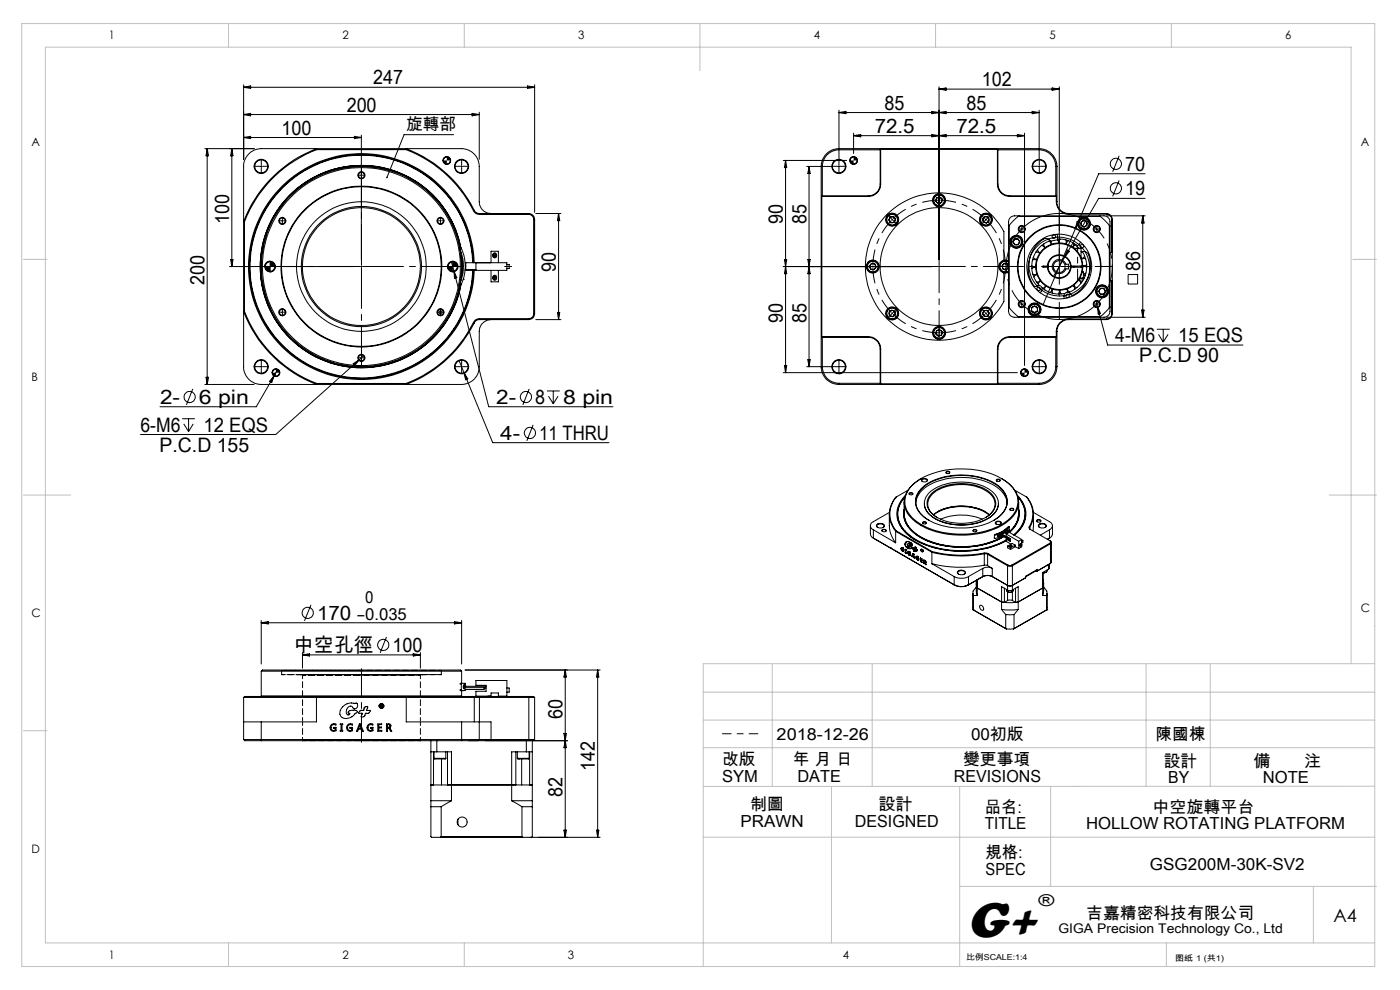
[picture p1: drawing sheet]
<svg xmlns="http://www.w3.org/2000/svg" width="297mm" height="210mm" viewBox="0 0 297 210" stroke-linecap="round" stroke-linejoin="round" font-family="sans-serif">
<defs><g id="words">
<text font-size="11" x="205.1" y="198.7">G+</text>
<g font-size="4.2">
<text x="79.2" y="17.9">247</text>
<text x="73.6" y="23.7">200</text>
<text x="187.7" y="23.3">85</text>
<text x="205" y="23.3">85</text>
<text x="208.3" y="18.3">102</text>
<text x="59.7" y="28.6">100</text>
<text x="185.6" y="28.2">72.5</text>
<text x="202.9" y="28.2">72.5</text>
<text x="238.7" y="41.4">19</text>
<text x="238.7" y="36.3">70</text>
<text x="48.6" y="47.4" transform="rotate(-90 48.6 47.4)">100</text>
<text x="166.1" y="47.6" transform="rotate(-90 166.1 47.6)">90</text>
<text x="171.1" y="47.6" transform="rotate(-90 171.1 47.6)">85</text>
<text x="117.9" y="57.7" transform="rotate(-90 117.9 57.7)">90</text>
<text x="241.9" y="57.5" transform="rotate(-90 241.9 57.5)">86</text>
<text x="43.4" y="60.5" transform="rotate(-90 43.4 60.5)">200</text>
<text x="166.1" y="68.5" transform="rotate(-90 166.1 68.5)">90</text>
<text x="171.1" y="68.5" transform="rotate(-90 171.1 68.5)">85</text>
<text x="236.6" y="72.6">4-M6</text>
<text x="241.7" y="76.9">P.C.D 90</text>
<text x="250" y="72.6">15 EQS</text>
<text x="33.9" y="85.7">2-</text>
<text x="42.2" y="85.7">6 pin</text>
<text x="105.3" y="85.7">2-</text>
<text x="113.5" y="85.7">8</text>
<text x="119.5" y="85.7">8 pin</text>
<text x="29.8" y="91.6">6-M6</text>
<text x="33.8" y="95.8">P.C.D 155</text>
<text x="43.2" y="91.6">12 EQS</text>
<text x="106.1" y="93.3">4-</text>
<text x="114.4" y="93.3">11 THRU</text>
<text x="67.3" y="131.5">170</text>
<text x="62.3" y="138.3">中空孔徑</text>
<text x="83.3" y="138.3">100</text>
<text x="119.3" y="152.6" transform="rotate(-90 119.3 152.6)">60</text>
<text x="126.2" y="163.5" transform="rotate(-90 126.2 163.5)">142</text>
<text x="119.3" y="169.2" transform="rotate(-90 119.3 169.2)">82</text>
</g>
<text font-size="3.9" x="282.9" y="195.5">A4</text>
<g font-size="3.5">
<text x="86.2" y="27.7">旋轉部</text>
<text x="75.7" y="131.5">-0.035</text>
<text x="77.5" y="128">0</text>
<text x="164.8" y="157">2018-12-26</text>
<text x="206" y="157">00初版</text>
<text x="245.2" y="157">陳國棟</text>
<text x="153.2" y="162.3">改版</text>
<text x="153.2" y="165.8">SYM</text>
<text x="168.2" y="162.3">年 月 日</text>
<text x="169.2" y="165.8">DATE</text>
<text x="202.4" y="165.8">REVISIONS</text>
<text x="204.3" y="162.3">變更事項</text>
<text x="246.9" y="162.6">設計</text>
<text x="247.9" y="166.1">BY</text>
<text x="265.9" y="162.6">備</text>
<text x="267.9" y="166.1">NOTE</text>
<text x="276.6" y="162.6">注</text>
<text x="159.1" y="171.9">制圖</text>
<text x="186.4" y="171.9">設計</text>
<text x="208.9" y="172.4">品名:</text>
<text x="244.5" y="172.4">中空旋轉平台</text>
<text x="157.1" y="175.4">PRAWN</text>
<text x="181.3" y="175.4">DESIGNED</text>
<text x="208.9" y="175.9">TITLE</text>
<text x="230.4" y="175.9">HOLLOW ROTATING PLATFORM</text>
<text x="209.1" y="182.1">規格:</text>
<text x="209.1" y="185.6">SPEC</text>
<text x="244" y="184.5">GSG200M-30K-SV2</text>
<text x="220.3" y="192.2">®</text>
<text x="230.5" y="194.8">吉嘉精密科技有限公司</text>
</g>
<text font-size="2.8" x="224.5" y="197.8">GIGA Precision Technology Co., Ltd</text>
<g font-size="2.5">
<text x="23.1" y="8.4">1</text>
<text x="72.7" y="8.4">2</text>
<text x="122.7" y="8.4">3</text>
<text x="172.7" y="8.4">4</text>
<text x="222.7" y="8.4">5</text>
<text x="272.7" y="8.4">6</text>
<text x="6.7" y="30.9">A</text>
<text x="288.7" y="30.9">A</text>
<text x="6.7" y="80.9">B</text>
<text x="288.7" y="80.9">B</text>
<text x="6.7" y="130.9">C</text>
<text x="288.7" y="129.9">C</text>
<text x="6.7" y="180.9">D</text>
<text x="23.1" y="203.4">1</text>
<text x="72.7" y="203.4">2</text>
<text x="120.5" y="203.4">3</text>
<text x="178.8" y="203.4">4</text>
</g>
<g font-size="1.7">
<text x="204.9" y="203.7">比例SCALE:1:4</text>
<text x="249.3" y="203.8">图纸 1 (共1)</text>
</g>
</g></defs>
<g fill="none" stroke="#000" stroke-width=".21">
<path d="M51.7 18v15.8M51.7 18.5h61.7M51.7 18.5l1.5-.3v.6zM111.9 18.2l1.5 .3-1.5 .3zM113.4 18v27M199.2 18.4v36.7M199.2 18.9l1.5-.2v.4zM199.2 18.9h25.5M223.2 18.7l1.5 .2-1.5 .2zM224.7 18.4v36.7M43.5 31.5h10.4M44 31.5v50.1"/>
<path d="M44 31.5l.2 1.5h-.5zM49.2 31.5l.2 1.5h-.5zM49.2 31.5v25M51.7 24.3l1.5-.2v.5zM51.7 29.2l1.5-.3v.5zM51.7 29.2h25M51.7 24.3h50M55.3 35.3h.2M55.4 35.2v.2M60.1 39.5a23.7 23.7 0 0 0-5.6 25.7 23.8 23.8 0 0 1 17.4-31.9 23.8 23.8 0 0 1 28.5 22.4 23.7 23.7 0 0 0-14.9-21.2 23.7 23.7 0 0 0-25.4 5zM67.2 31.7l-.1-.2a27 27 0 0 0-15.4 15.5l.2 .1M67.2 31.7a26.5 26.5 0 0 0-15.3 15.4"/>
<path d="M67.2 31.7h18.9M75.2 28.9l1.5 .3-1.5 .2zM76.6 37.2h.2M76.7 28.7v26.4M86.1 31.7a26.5 26.5 0 0 1 14.3 13M86.1 31.7l.1-.2a27.1 27.1 0 0 1 14.4 13.1M94.8 33.3a.72 .72 0 0 0-.7 .7M95.5 34a.78 .78 0 0 1-.7 .8M96.2 28.6h-10.5l-3.6 9M97.8 35.3h.2M97.9 35.2v.2M100.2 24.1l1.5 .2-1.5 .3z"/>
<path d="M101.7 23.8v10M166.2 34h13.4M166.7 34v45M166.7 34l.2 1.6h-.5zM171.1 35.3h5.4M171.6 35.3v42.5M171.6 35.3l.3 1.5h-.5zM177.8 35.3h.3M178 23.4v10.4M178 23.9h42.5M178 23.9l1.5-.3v.5zM178 35.2v.2"/>
<path d="M181.1 28.2v4.4M181.1 28.8h36.2M181.1 28.8l1.5-.3v.5zM181.1 33.3a.72 .72 0 0 0-.8 .7M181.8 34a.78 .78 0 0 1-.7 .8M186.7 31.8h-8.7a3.6 3.6 0 0 0-3.6 3.5v6.2M186.7 39a2.53 2.53 0 0 1-2.5 2.5M186.7 39h.1M186.7 31.8v7.2M186.8 31.7l-.1 .1M186.8 39a2.59 2.59 0 0 1-2.6 2.7M186.8 31.7h24.8"/>
<path d="M186.8 31.7v7.3M197.7 23.6l1.5 .3-1.5 .2zM197.7 28.5l1.5 .3-1.5 .2zM199.2 23.9l1.5-.3v.5zM199.2 28.8l1.5-.3v.5zM211.6 31.7l.1 .1M211.6 39h.1M211.6 39a2.59 2.59 0 0 0 2.6 2.7M211.6 31.7v7.3M211.7 39a2.53 2.53 0 0 0 2.5 2.5M211.7 31.8h8.8a3.6 3.6 0 0 1 3.5 3.5M211.7 31.8v7.2"/>
<path d="M215.8 28.5l1.5 .3-1.5 .2zM217.3 28.2v49.3M219 23.6l1.5 .3-1.5 .2zM220.3 35.3h.3M220.5 23.4v10.4M220.5 35.2v.2M224 35.3h.2M224 35.3v6.2M224.2 35.3a3.9 3.9 0 0 0-3.7-3.8h-42.5a3.8 3.8 0 0 0-3.8 3.8v42.5a3.7 3.7 0 0 0 3.8 3.8M224.2 35.3v7.5M237.4 38.3l-1.4 3.4M237.4 33l-1.4 3.4"/>
<path d="M242.9 36.9h-9.8l-11.8 27.7M48.7 56.5h26.5M48.9 55.1h.5l-.2 1.4zM51.9 47.1v18.9M57.3 55.4a1.14 1.14 0 0 0-1.1 1.1M57.3 56.4v.3M58.4 56.5a1.14 1.14 0 0 1-1.1 1.2M59.8 46.8h.2M59.9 46.7v.3M76.6 56.5h.2M76.7 56.4v.3M93.3 46.8h.3"/>
<path d="M93.5 46.7v.3M95.8 55.6l.5 1.9M95.9 56.5h.3M96 55.6a1.02 1.02 0 0 0-1 .9M96 56.4v.3M96.3 57.5l7.4 28.8h26.3M96.3 57.5l.6 1.4-.5 .1zM96.7 48.7l1.1 4M96.7 48.7l.7 2.2 .4 1.8M97 56.5v.2a1.05 1.05 0 0 1-1 .8M97.6 53a8.8 8.8 0 0 1 0 6.9M97.7 52.7a21.4 21.4 0 0 0-32.8-14 21.4 21.4 0 0 0 0 35.6 21.4 21.4 0 0 0 32.8-14"/>
<path d="M97.7 59.6h.1M97.7 59.5h.1M97.8 54.2a9 9 0 0 1 0 4.7M97.8 53.5h-.1M97.8 53.6h-.1M97.9 52.7v-.1l-.3 .2M97.9 52.7a9.1 9.1 0 0 1 0 7.5M97.9 52.7l-.3 .2M98 55v3.1M98.3 59.3h.1M98.7 57.2h.1M98.7 55.7h.1"/>
<path d="M98.7 57.3h2.3M98.8 55.7v1.5M98.8 55.7h8.7v1.7h-6.5v-1.7M98.8 57.2h2.2M100.3 55.7a23.6 23.6 0 0 0-34.8-20 23.6 23.6 0 0 0-2.5 40 23.6 23.6 0 0 0 37-15.5l.3-2.9M100.4 44.7a1.4 1.4 0 0 0 1.3 .8M100.6 55.7a24 24 0 0 0-35.7-20 24 24 0 0 0-1.3 40.9 24 24 0 0 0 36.9-17.7l.1-1.6M100.6 44.6a1.22 1.22 0 0 0 1.1 .7M100.6 44.6l-.2 .1M101.7 45.3h10.5M101.7 45.5h10.5M101.7 45.3v.2"/>
<path d="M103.9 55.7h.1M104.2 45.3a2.53 2.53 0 0 1-2.5-2.5v-7.5a3.8 3.8 0 0 0-3.8-3.8h-42.5a3.8 3.8 0 0 0-3.7 3.8v42.5a3.7 3.7 0 0 0 3.7 3.8h42.5a3.7 3.7 0 0 0 3.8-3.8v-7.5a2.53 2.53 0 0 1 2.5-2.5M104.2 55.7v-2.4h1.5v2.4M104.2 57.4v2.4h1.5v-2.4M104.7 53.8l.1-.2a.5 .5 0 0 1 .6 .6 .5 .5 0 0 1-.7 .4zM104.7 58.5l.1-.1a.49 .49 0 0 1 .6 .6 .49 .49 0 0 1-.7 .3zM104.8 54.2h.3M104.8 58.9h.3M104.9 54v.3M104.9 58.8v.2M107.5 56.1h.5v.9h-.5M112.2 45.5a1.02 1.02 0 0 1 1 1.1"/>
<path d="M112.2 45.3a1.26 1.26 0 0 1 1.2 1.3M112.2 45.3v.2M113.2 46.6v20M113.2 46.6h.2M113.4 46.6v20M113.7 45.3h5.3M118.5 45.3l.2 1.5h-.4zM118.5 45.3v22.5M166.2 56.5h31.5M166.4 55.1h.5l-.2 1.4zM166.7 56.5l.2 1.6h-.5zM171.4 55.1h.5l-.3 1.4z"/>
<path d="M171.6 56.5l.3 1.6h-.5zM174.3 41.7v29.7M174.3 41.7h9.9M174.4 41.5l-.1 .2M174.4 41.5h9.8M184.2 41.5v.2M184.9 55.9l.7 .1 .2 .7-.4 .5-.7-.1-.3-.7zM188.8 46h.8l.4 .5-.3 .7-.8 .1-.3-.6zM198.6 42l.7-.2 .6 .4-.1 .8-.7 .2-.6-.5zM208.5 46.3l.6-.4 .7 .3v.7l-.6 .4-.6-.3zM209.1 46.5l.1 .2M209.2 46.5l-.1 .2"/>
<path d="M213 55.2a1.38 1.38 0 0 0-1.1 1.3 1.38 1.38 0 0 0 1.1 1.4M213 55.2v-6.1a15.6 15.6 0 0 0-23.7-4.6 15.6 15.6 0 0 0 0 24.1 15.6 15.6 0 0 0 23.7-4.6v-6.1M213 55.2l1 .1M214 55.5a1.26 1.26 0 0 0-2 1 1.26 1.26 0 0 0 2 1.1M214 57.7l-1 .2M214 55.7a1.12 1.12 0 0 0-1.5 .1 1.12 1.12 0 0 0 0 1.5 1.12 1.12 0 0 0 1.5 .1M214 56.6l-.3-.6-.7-.1-.5 .5 .3 .7 .7 .1 .5-.5M214.1 47.8v17.5M214.1 47.8l-.1 .2M214.2 41.5v.2M214.2 41.5h9.8M214.2 41.7h9.9"/>
<path d="M214.3 46.2l.9-.4h19a1.33 1.33 0 0 1 1.3 1.3v18.9a1.33 1.33 0 0 1-1.3 1.3h-19a1.26 1.26 0 0 1-1.2-1.3v-18.9zM215.3 50.7h.7l.3 .6-.3 .6h-.7l-.4-.6zM216 45.9l-1.9 1.9M216 45.9h17.4M216.1 45.8l-.1 .1M216.6 48.6h.3M216.7 48.5v.2M218.9 56.4l.5 .2h.3M218.9 56.9h.1M219 55.2l.6-.1 .3 .1M219.2 54.6l.4 .4h.4M219.5 56.6v.1"/>
<path d="M219.7 56.8l-.3-.1-.5 .3M219.7 53.5h.6l.3 .3M220 58.1l-.6 .2-.3-.1M220 58.3l-.5 .2-.2 .3M220.1 53l.2 .4 .4 .2M220.7 59.5l-.2 .2-.6 .1M220.8 59.6l-.3 .2-.2 .5M220.9 52.1l.4 .1 .3 .4M221.4 51.7l.1 .5 .3 .3M222.2 56.4a2.51 2.51 0 0 1 2.5-2.4 2.51 2.51 0 0 1 2.5 2.4M222.2 56.7a2.51 2.51 0 0 0 2.5 2.4 2.51 2.51 0 0 0 2.5-2.4M222.4 56.4v.3"/>
<path d="M222.4 56.4a2.37 2.37 0 0 1 2.3-2.2 2.37 2.37 0 0 1 2.4 2.2M222.4 56.7a2.37 2.37 0 0 0 2.3 2.2 2.37 2.37 0 0 0 2.4-2.2M222.4 56.4h-1.1v.3h1.1M222.5 51.1l.3 .2 .2 .5M222.8 51a5.8 5.8 0 0 0-2.3 9.6M223 51.1l.2 .7M223.7 55.5a1.51 1.51 0 0 1 2.4 .5h.6v1h-.6a1.5 1.5 0 0 1-2.2 .8 1.5 1.5 0 0 1-.2-2.3zM224 41.5l.1 .2M224.1 42.8a2.65 2.65 0 0 0 2.6 2.6M224.1 41.7v1.1M224.1 42.8h.1M224.2 42.8a2.47 2.47 0 0 0 2.5 2.5"/>
<path d="M224.3 49.7l.1 1.2-.6 .1a1 1 0 0 1-1.4-.3l-.4-.1a5.3 5.3 0 0 0-3.3 3.5 6.5 6.5 0 0 0 6.3 8.7 6.5 6.5 0 0 0 5.7-9.1l-.6-.3-.7 .1-.1-.2M224.4 50.8l.1 .7M224.4 50.7a5.9 5.9 0 0 1 4.2 1.5M224.6 56.5h.2M224.7 56.4v.3M224.9 50.7l-.3 .5 .1 .3M226.1 50.9l.1 .6-.1 .2M226.4 53l.5 .3-1 1.2zM226.7 51l-.4 .4-.1 .4M226.7 45.3h8M226.7 45.3v.1M226.7 45.4h8"/>
<path d="M227.1 56.4v.3M227.1 56.7h2.6M227.1 56.4h2.6M227.8 51.6v.4l-.3 .4M227.8 51.8l.2 .1M227.8 56.4v.3M227.9 52.7h1.4M227.9 51.7l.1 .3M228.3 51.9l-.5 .3-.2 .3M228.5 47l.5 .2-.9 1.3zM228.8 59.5l.3 .2 .2 .4M228.9 59.3l.8 .3"/>
<path d="M229.1 59h.7M229.3 51.4l-.8 .9 .3 .4M229.3 47.1l.7-.4 .6 .4v.7l-.6 .4-.7-.4zM229.3 52.7v1.9M229.3 56.4v.3M229.6 57.7h.2v1.3M229.6 56.4a4.9 4.9 0 0 0-7.3-4 4.9 4.9 0 0 0 0 8.4 4.9 4.9 0 0 0 7.3-4.1M229.6 53.4a5.8 5.8 0 0 1-2.9 8.6M229.7 56.4a5 5 0 0 0-7.4-4.2 5 5 0 0 0-.4 8.5 5 5 0 0 0 7.8-3.5v-.5M229.7 56.4v.3M229.7 56.5h.6l.2 .2M229.8 59v.2h-.8"/>
<path d="M229.8 58.2l.4 .3M230.1 54.4l-.3 .3-.4 .1M230.3 54.9l-.3-.1-.6 .2M230.4 57.9l-.6 .1M230.5 56.1l-.4 .3h-.4M232.6 48.6h.2M232.7 48.5v.2M233.3 45.8l.1 .1M233.4 45.9l1.9 1.9M234.7 45.4a1.09 1.09 0 0 1 1.1 1.2M234.7 45.3a1.33 1.33 0 0 1 1.3 1.3M234.7 45.3v.1"/>
<path d="M234.8 45.8h8.2M235.3 47.8v17.5M235.3 47.8l.2 .2M235.5 59.5h.5M235.5 53.5h.5M235.8 46.6h.2M235.8 46.6v6.9M235.8 59.5v7.1M236 46.6v20M239.3 58.2h2v2h-2zM242.4 45.8v21.5M242.4 45.8l.3 1.5h-.5z"/>
<path d="M242.9 42.1h-9.8l-9.6 16.5M51.9 66a26.5 26.5 0 0 0 15.3 15.3M51.9 66l-.2 .1a26.7 26.7 0 0 0 15.4 15.5l.1-.3M54.5 65.2a23.7 23.7 0 0 0 26.2 14.8 23.7 23.7 0 0 0 19.7-22.7 23.8 23.8 0 0 1-15.1 21.4M55.3 77.8h.2M55.4 77.7v.2M58.2 79.7l-3.8 6.6h-20.5M58.2 79.7l-.6 1.4-.4-.2zM58.5 78.3a.78 .78 0 0 0-.7 .7M58.9 78.4l-.7 1.3M59.3 79a.72 .72 0 0 1-.8 .8M59.8 66.2h.2"/>
<path d="M59.9 66.1v.2M74.9 77.1l1.3-.8-1 1.2zM76.2 76.3l-17.7 15.9h-28.7M76.6 75.9h.2M76.7 75.8v.3M77.1 75.5l-.9 .8M93.3 66.2h.3M93.5 66.1v.2M97.4 76.5l1 2.5M97.6 60.2l.3 .2v-.2M97.6 60.1l.3 .1M97.8 77.8h.2"/>
<path d="M97.9 77.7v.2M98.4 79l6.1 14.9h24.7M98.4 79l.8 1.4-.4 .2zM100.4 68.4a26.7 26.7 0 0 1-14.3 12.9M100.4 68.4l.2 .1M100.6 68.5a27 27 0 0 1-14.4 13.1l-.1-.3M101.7 67.6a1.4 1.4 0 0 0-1.3 .8M101.7 67.8a1.18 1.18 0 0 0-1.1 .7M101.7 67.8h10.5M101.7 67.6h10.5M101.7 67.6v.2M112.2 67.6v.2"/>
<path d="M113.2 66.6a.97 .97 0 0 1-1 1M113.2 66.6h.2M113.4 66.6a1.21 1.21 0 0 1-1.2 1.2M113.7 67.8h5.3M118.3 66.3h.4l-.2 1.5zM166.2 79h49.6M166.4 77.5h.5l-.2 1.5zM171.1 77.8h5.4M171.4 76.3h.5l-.3 1.5zM174.3 71.4l.1 .1M174.3 71.4h9.9M174.4 71.5v6.3a3.5 3.5 0 0 0 3.6 3.5"/>
<path d="M174.4 71.5h9.8M177.8 77.8h.3M178 77.7v.2M184.2 71.4v.1M184.2 71.5a2.53 2.53 0 0 1 2.5 2.5M184.2 71.4a2.65 2.65 0 0 1 2.6 2.6M186.7 74h.1M186.7 74v7.3M186.8 74v7.4M188.6 66.2l.6-.4 .7 .3v.7l-.6 .4-.6-.3zM198.6 70.2l.7-.3 .6 .5-.1 .7-.7 .2-.6-.4zM208.7 65.9l.7-.1 .5 .6-.3 .7h-.8l-.4-.5z"/>
<path d="M211.6 74h.1M211.6 74v7.4M211.7 74v7.3M214 65.1l.1 .2M214.1 65.3l1.9 1.9M214.2 71.4a2.65 2.65 0 0 0-2.6 2.6M214.2 71.4v.1M214.2 71.5a2.53 2.53 0 0 0-2.5 2.5M214.2 71.4h9.9M214.2 71.5h9.8M216 67.2h17.4M216 67.2l.1 .1"/>
<path d="M216.6 64.5h.3M216.7 64.4v.2M217.3 78.3a.78 .78 0 0 0-.7 .7M218.1 79a.72 .72 0 0 1-.8 .8M218.8 65.3l.7-.4 .6 .4v.7l-.6 .3-.7-.3zM220.3 77.8h.3M220.5 77.7v.2M220.7 62.1l.2-.4a.8 .8 0 0 0-.2-1 .8 .8 0 0 0-1 .1h-.2a6.5 6.5 0 0 1 1.5-9.4 6.5 6.5 0 0 1 9.3 2.2 6.5 6.5 0 0 1-2.9 9h-.1a.81 .81 0 0 0-.9-.6 .81 .81 0 0 0-.7 .9l.1 .5M221.1 61.1a5.7 5.7 0 0 0 4.8 1.2M221.8 60.6l-.1 .3-.6 .3M221.9 60.7l-.2 .3v.5M223.2 61.3l-.2 .5-.3 .2"/>
<path d="M223.3 61.3l-.1 .4 .1 .5M224 77.8a3.6 3.6 0 0 1-3.5 3.5M224 77.8h.2M224 71.5v6.3M224.1 71.4l-.1 .1M224.1 70.3v1.1M224.1 70.3h.1M224.2 77.8a3.8 3.8 0 0 1-3.7 3.8M224.2 70.3v7.5M224.7 61.6l.1 .4-.3 .4M224.9 61.6l.2 .8M226.3 61.3l.1 .7"/>
<path d="M226.4 61.2l.1 .4 .4 .3M226.7 67.7a2.65 2.65 0 0 0-2.6 2.6M226.7 67.8a2.47 2.47 0 0 0-2.5 2.5M226.7 67.8h8M226.7 67.7v.1M226.7 67.7h8M227.6 60.6l.3 .3 .1 .5M227.7 60.6l.3 .4M227.8 60.5l.4 .4 .3 .1M232.5 63.9l.3 1.2M232.6 64.5h.2M232.7 64.4v.2"/>
<path d="M232.8 65.1l2.2 8.1h28.7M232.8 65.1l.7 1.4-.5 .1zM233.4 61.2h.8l.3 .6-.3 .6h-.8l-.3-.6zM233.4 67.2l-.1 .1M234.7 67.7v.1M234.8 67.3h8.2M235.3 65.3l-1.9 1.9M235.5 65.1l-.2 .2M235.8 66.6a1.09 1.09 0 0 1-1.1 1.1M235.8 66.6h.2M236 66.6a1.26 1.26 0 0 1-1.3 1.2M242.2 65.8h.5l-.3 1.5z"/>
<path d="M245.4 69.8h2.7M245.8 70.9l1 1.7M246.8 69.8v2.8M247.8 70.9l-1 1.7M38.6 88.8h2.7M39 89.9l1 1.6M40 88.8v2.7M40.9 82.5l-1.4 3.4M41 89.9l-1 1.6M43.5 81.6h10.4M43.7 80h.5l-.2 1.6zM67.2 81.3h18.9"/>
<path d="M112.3 82.5l-1.4 3.4M113.1 90.1l-1.3 3.4M116 82.9h2.7M116.3 84l1.1 1.6M117.4 82.9v2.7M118.4 84l-1 1.6M178 81.3v.3M178 81.6h42.5M178 81.3h8.7M186.7 81.3l.1 .1M186.8 81.4h24.8M211.7 81.3l-.1 .1"/>
<path d="M211.7 81.3h8.8M220.5 81.3v.3M184.6 111.5l.1 1.9 .2 .4 .4 .4M185.3 114.2l17.1 9.9M185.3 112.4v1.8M185.3 112.4l4.7 2.7M185.3 114.2l3.6 2M185.9 111.4a1.07 1.07 0 0 1 1.7 .1 1.02 1.02 0 0 1-1.7 0zM186.2 111.9a.42 .42 0 0 1-.1-.6 .42 .42 0 0 1 .5-.1 .59 .59 0 0 1 .6 0 .59 .59 0 0 1 .3 .6l-.1 .1M187.1 112.4a.44 .44 0 0 1 .5-.2 .44 .44 0 0 1 .3 .5 .49 .49 0 0 1-.8-.3zM187.2 112.7a.37 .37 0 0 1 .3-.4 .37 .37 0 0 1 .4 .4M188.7 109.1a10.8 10.8 0 0 0 .2 4l1.1 2"/>
<path d="M188.7 108.7l-3.4 2a.91 .91 0 0 0-.7 .8 .91 .91 0 0 0 .7 .9M188.9 116.2l13.6 7.9M188.9 116.2h.1M190 112.7v2.4M190 112.7l7.7 4.4M190.1 105.4a5.5 5.5 0 0 0 0 7.2M190.1 105.4a5.5 5.5 0 0 0-.1 7.3M190.1 112.6l7.7 4.4M190.1 112.6l-.1 .1M190.4 109.1a6.6 6.6 0 0 0 3.9 5.5M190.4 109.1a6.7 6.7 0 0 0 4.1 5.6 21.4 21.4 0 0 0 19 0M190.4 109.1h.1"/>
<path d="M191.2 116.4l.3 .5M191.2 116.4h.1M191.3 116.1l-.1 .3M191.3 116.2l.2 .1M191.5 116.6l.2 .1v.3l-.2-.1M191.5 116.6h.1M191.5 116.9h.1M191.5 116.6l.1 .1M191.5 116.3l-.1-.1a.37 .37 0 0 0-.1 .4 .37 .37 0 0 0 .3 .3M191.5 116.3l.2 .1-.3-.3-.2 .3M191.5 116.3h.1M191.6 116.7h.1"/>
<path d="M191.6 116.9h.1M191.6 116.7v.2M191.8 108a5.2 5.2 0 0 0 2.6 5.4 18.6 18.6 0 0 0 14.9 2l2-.7 1.6-.9a19 19 0 0 1-18 0 5.5 5.5 0 0 1-3.1-5.5M191.8 108.2l-.1 1.1M191.8 109a6.1 6.1 0 0 0 3.7 5.1 19 19 0 0 0 17.3-.3M191.8 109a5.9 5.9 0 0 0 3.6 4.9 19 19 0 0 0 17.4-.1M191.8 106.5v2.5M191.8 109.5v.1M191.8 109.3v.1M191.9 105.4a5.2 5.2 0 0 0 1.1 8.2 19.5 19.5 0 0 0 14.6 2.9 18 18 0 0 0 5.9-2M191.9 105.4a5.6 5.6 0 0 0-1.5 3.7M192 115.5l.2 .4"/>
<path d="M192 115.5h.1M192.1 105.1a5.2 5.2 0 0 0 .1 8 18.1 18.1 0 0 0 13.4 3.8 19.1 19.1 0 0 0 7.9-2.2M192.1 115.2l-.1 .3M192.1 115.2h.1M192.1 116.6h.1M192.1 117.2h.1M192.1 116.6l.1 .1M192.1 116.6v.6M192.2 115.9l.3 .4M192.2 115.9h.1M192.2 116.7h.1M192.2 116.7l.1 .7-.2-.2"/>
<path d="M192.3 114.9a.87 .87 0 0 1 1.2 .8h-.2M192.3 114.9l-.2 .3M192.3 114.9h.1M192.5 116.3l.5 .1M192.5 116.3h.1M192.6 117.2l.3 .5M192.6 117.2h.1M192.6 117v.2M192.6 104l-2.5 1.4M192.7 115.7h.2a.52 .52 0 0 1 .6 .5h-.1M192.7 115.7l.1 .2M192.7 115.2h.2"/>
<path d="M192.7 115.7h.1M192.7 117.1h.2M192.8 115.7h-.1M192.8 115.9h.1M192.8 104.7a.41 .41 0 0 1 .5-.2 .41 .41 0 0 1 .3 .4 .48 .48 0 0 1-.8-.2zM192.9 117.4l.2 .1v.3l-.2-.1M192.9 116h-.1M192.9 115.9h.1M192.9 116h.1M192.9 117.4h.1M192.9 117.7h.1M192.9 115.9v.1"/>
<path d="M192.9 117.4l.1 .1M192.9 117.1l-.1-.1a.37 .37 0 0 0-.1 .4 .37 .37 0 0 0 .3 .3M192.9 117.1l.2 .1-.3-.3-.2 .3M192.9 117.1h.1M192.9 115.2a.4 .4 0 0 0-.4 .4 .4 .4 0 0 0 .3 .4h.1M192.9 115.2l.2 .3M192.9 115.2h.1M193 104.9a.32 .32 0 0 1 .3-.4 .32 .32 0 0 1 .3 .4h-.1M193 117.5h.1M193 117.7h.1M193 117.5v.2M193 116.4h.1"/>
<path d="M193.1 115.5v.1M193.1 115.5h.1M193.1 115.6l.2 .1M193.1 115.6h.1M193.2 116.3l-.2 .1M193.3 115.7l.1 .1M193.3 115.7h.1M193.3 116.2h.1M193.4 116.2l-.4 .2M193.4 116.2h.1M193.4 118h.1M193.4 118l.3-.6 .3 1-.1-.1"/>
<path d="M193.5 103a15.3 15.3 0 0 1 10.9-3.5 14 14 0 0 1 10.5 4 4.6 4.6 0 0 1-1.1 6.8 17.2 17.2 0 0 1-13 2.8 12.2 12.2 0 0 1-7.9-4 4.5 4.5 0 0 1 .6-6.1zM193.6 116.3l.1 .1M193.6 116.3h.1M193.6 117.9h.1M193.6 117.9l-.1 .2-.1-.1M193.6 117.9l.3 .2M193.7 116.4h.1M193.7 116.4l.2 .1M193.7 116.2l.3 .1M193.7 116.2l-.1 .1M193.7 116.2h.1M193.7 117.6h.1"/>
<path d="M193.7 117.6l-.1 .3 .2 .1M193.7 117.6l.1 .4M193.8 118h.1M193.9 116.8v.1M193.9 116.9h.1M193.9 116.5h.1M193.9 116.8h.1M193.9 118.1h.1M193.9 118.1v.2M193.9 116.7v.1M193.9 116.5v.1M193.9 116.7h.1"/>
<path d="M193.9 118.3h.1M193.9 116.6v.1M194 116.3h.1M194 116.9h.1M194.1 116.2h.1M194.1 116.2l-.1 .1M194.1 116.1l.3 .1-.1 .2M194.1 116.1v.1M194.1 116.1h.1M194.2 116.7l-.1 .2M194.2 116.7h.1M194.2 116.7l.2 .1"/>
<path d="M194.3 106.6a5.3 5.3 0 0 1 3.5-4.1 15.1 15.1 0 0 1 13.7 .9 4.6 4.6 0 0 1 2.1 3.2M194.3 116.8h.1M194.3 116.5l.2 .1M194.3 116.4v.1M194.3 118.2l.3 .5M194.3 118.2h.1M194.4 118l-.1 .2M194.4 116.8l.1 .1M194.4 116.8h.1M194.5 118.1h.2M194.5 116.6h.1M194.6 116.6v.1l-.2 .1"/>
<path d="M194.6 118.4l.2 .1v.3l-.2-.1M194.6 118.4h.1M194.6 118.7h.1M194.6 118.4l.2 .1M194.7 118.1a.32 .32 0 0 0-.3 .3 .32 .32 0 0 0 .4 .3M194.7 118.1l.1 .1-.2-.2-.3 .2M194.7 118.1h.1M194.8 118.5h.1M194.8 118.7h.1M194.8 118.5v.2M195.3 119.1h.1M195.3 118.5h.1"/>
<path d="M195.3 118.8h.1M195.3 118.8v.3l.3 .2-.3-.2M195.3 118.5v.2l.3 .2-.3-.1M195.3 118.5l.3 .1-.3-.3v.8M195.4 116.7v-.2a.29 .29 0 0 1 .3 .2 .29 .29 0 0 1 0 .3h-.1M195.4 116.7l.2 .3M195.4 116.7h.1M195.4 103.7a12.8 12.8 0 0 1 10-2.9 10.7 10.7 0 0 1 7.4 3.3 3.7 3.7 0 0 1-.6 5.3 14.1 14.1 0 0 1-11.6 2.2 8 8 0 0 1-6.2-4 3.7 3.7 0 0 1 1-3.9zM195.4 116.5v.2M195.4 116.5h.2M195.5 101.5a6.2 6.2 0 0 0-3.7 5.1 6.1 6.1 0 0 0 3.6 4.9 18.7 18.7 0 0 0 17.9-.5 5.2 5.2 0 0 0 2.7-5.5 6.8 6.8 0 0 0-3.6-4M195.5 116.9h.1"/>
<path d="M195.5 116.8l.1 .1M195.5 116.7h.1M195.5 116.6h.1M195.5 116.8h.1M195.5 116.6v.3M195.5 116.7l.1 .1M195.6 117h.1M195.6 116.5l.2 .4M195.6 116.5l-.2 .2M195.6 116.5h.1M195.6 101.6a.66 .66 0 0 1 1.1 .4 .75 .75 0 0 1-1.2-.2zM195.6 116.8l.1 .2"/>
<path d="M195.6 116.8l-.1-.3v.4M195.6 116.7v.1M195.6 116.8h.1M195.6 116.7h.1M195.6 116.9h.1M195.6 116.9l.1 .1M195.7 102.2a.41 .41 0 0 1 .1-.6 .41 .41 0 0 1 .5 0l.4 .2-.1 .4M195.8 110.8a.39 .39 0 0 1 .4-.2 .39 .39 0 0 1 .3 .4 .4 .4 0 0 1-.5 .2 .4 .4 0 0 1-.2-.4zM195.8 116.9l-.1 .1M195.8 116.9l-.2 .1M195.8 116.9h.1M195.9 111.1l-.1-.1a.34 .34 0 0 1 .3-.2 .34 .34 0 0 1 .4 .2l-.1 .1"/>
<path d="M196 119.5h.1M196.1 118.9v.3h.2M196.1 118.9h.1M196.1 119.3h.1M196.1 119.3l-.1 .2M196.1 118.9l.1 .1M196.1 106.8a4 4 0 0 0 2.8 3.5 12.3 12.3 0 0 0 11.1-.6 3.5 3.5 0 0 0 1.8-2.9M196.1 119.3l.2 .2M196.2 119l.1 .2M196.2 119h.1M196.3 119.3l.2 .5-.1-.1M196.3 119.3h.1"/>
<path d="M196.3 119.3l.1-.2-.4-.3v.7M196.3 119.5h.1M196.3 119.5l.1 .2M196.3 119.2h.1M196.4 119.3h-.1M196.4 119.7h.1M197 104.7a11.4 11.4 0 0 1 11.3-1.7 4.6 4.6 0 0 1 3.5 4 4.9 4.9 0 0 1-3.6 3.6 11.5 11.5 0 0 1-11-1.5 2.98 2.98 0 0 1-.2-4.4zM197.1 110.4a4.2 4.2 0 0 1-2.4-5.6 9.5 9.5 0 0 1 7.4-3.8 13.4 13.4 0 0 1 10.2 2.6 3.8 3.8 0 0 1-.5 6.1l-1 .7M197.7 104.6a10.6 10.6 0 0 1 10-1.4 4.4 4.4 0 0 1 3.5 3.8 4.6 4.6 0 0 1-3.5 3.4 11.2 11.2 0 0 1-9.7-1.2 2.86 2.86 0 0 1-.3-4.6zM197.7 117.1a26 26 0 0 0 11.1 .4M197.7 119.6a26 26 0 0 0 11.1 .3M197.7 117.1v2.5"/>
<path d="M197.7 119.6l4.7 2.7M197.8 117a25.5 25.5 0 0 0 11 .3M197.8 117l-.1 .1M198 109.2a10.6 10.6 0 0 1 11.9 0M198 109.2a10.5 10.5 0 0 1 11.8 0M198.9 109.8a3.1 3.1 0 0 1-1.8-4.1 7.7 7.7 0 0 1 6.8-2.9 8.1 8.1 0 0 1 6.8 2.8 2.83 2.83 0 0 1-1.2 3.9l-.4 .3M198.9 108.6a11.4 11.4 0 0 1 10.2 0M199.5 110.1a11.4 11.4 0 0 1 8.9 0M200.7 100.1a.41 .41 0 0 1 .4-.2 .41 .41 0 0 1 .3 .5 .48 .48 0 0 1-.7-.3zM200.8 100.4a.28 .28 0 0 1 .3-.3 .28 .28 0 0 1 .3 .3M206.5 112.4a.44 .44 0 0 1 .7 .2 .46 .46 0 0 1-.8-.1zM206.6 112.7h-.1a.34 .34 0 0 1 .3-.3 .34 .34 0 0 1 .4 .3h-.1"/>
<path d="M208.8 117.3l.8 .1M208.8 117.3v.2M208.8 119.9l.7 .1M208.8 117.5l.7 .1M208.8 117.5v2.4M209.5 120l1 .6M209.5 117.6l4.2 2.4M209.5 117.6v2.4M209.6 117.4l4.2 2.5M209.6 117.4l-.1 .2M210.9 114.1l.1 .1M210.9 113.5l.1 .1"/>
<path d="M211 114.2l.8-.2 .7-.4 1.7 1M211 113.6v.6M211 113.4v.1M211 113.5v.1M211.2 110.8a.77 .77 0 0 1 1.2 .1 .75 .75 0 0 1-1.3 0zM211.3 113.3h.1M211.3 101.8a.41 .41 0 0 1 .5-.2 .41 .41 0 0 1 .3 .4 .48 .48 0 0 1-.8-.2zM211.3 111.2v-.1a.56 .56 0 0 1 .4-.5 .56 .56 0 0 1 .6 .3l-.1 .3M211.5 102.1a.32 .32 0 0 1 .3-.4 .32 .32 0 0 1 .3 .3v.1M211.6 113.8h.1M211.6 113.8h.2M211.8 113.5l.6-.2-.1 .4"/>
<path d="M211.8 113.5a.18 .18 0 0 0-.2 .1 .18 .18 0 0 0 .2 .2M211.8 113.5l-.1 .1M212 113.6l-.4 .1M212 113.6h.1M212.1 113.6l-.5 .2M212.1 113.6l.2 .1M212.2 113.3l-.2 .3M212.3 113.7l-.5 .1M212.3 113.4l-.2 .2M212.3 113.3v.2M212.5 113.2l.1 .1M212.5 113.2v.2l1.7 1"/>
<path d="M212.6 113.3l1.7 1M213.2 113l-.6 .3M213.2 113v-.1l-.7 .3M213.2 113l.4 .2M213.3 113h.1M213.4 112.7l-.1 .2 .1 .1M213.4 112.1l-.8 .6-1.1 .5M213.4 112.6l.1 .1M213.5 112.6h-.1M213.5 113.3l2.6 1.5M213.5 114.4v.4l1 .6M213.5 113.3v.5l.8 .5v.6l-.8-.5"/>
<path d="M213.5 112.6l-.2 .3M213.5 112.6l.2 .1M213.6 114.3l-.1 .1M213.6 112.4l-.1 .2M213.6 112h.1M213.7 112.4l-.3 .3M213.7 112.7l-.3 .3M213.7 112.4v.3M213.7 112.4v.1M213.7 115.8l.7 .4M213.7 115.8v.4l.7 .3M213.8 111.8a4.7 4.7 0 0 1-2.7 1.6"/>
<path d="M213.8 119.9h.9M213.8 119.9l-.1 .1M213.9 111.8h.2M213.9 111.7l.2 .1M214.1 111.8a4.8 4.8 0 0 1-3.1 1.7M214.1 111.8v.6l-.6 .7M214.1 112.9l-.6 .4M214.1 112.9l2.6 1.5M214.2 114.4v.2M214.2 114.4l.1 .1-.1 .1M214.2 114.4h.1M214.2 115.7v.2"/>
<path d="M214.3 107.9a.39 .39 0 0 1 .4-.2 .39 .39 0 0 1 .3 .5 .4 .4 0 0 1-.5 .1 .4 .4 0 0 1-.2-.4zM214.3 115.7l.2-.1 .2 .2-.4 .2-.2-.2 .1-.1M214.3 115.7v.3M214.3 115.7h-.1M214.4 108.2h-.1a.34 .34 0 0 1 .3-.3 .34 .34 0 0 1 .4 .3h-.1M214.4 116.2v.3M214.7 119.9l.1 .1M215.1 111.8l-1.1 1.2M215.1 111.8l-1 1.1M215.3 104l2.5 1.4M215.4 115.9l.7 .5M215.4 115.6v.3"/>
<path d="M215.4 115.6l-.7-.3-1 .5M215.4 115.9l-1 .6M215.4 115.6l-1 .6M215.9 105.1a5.2 5.2 0 0 1-.2 8l-.5 .4a5.7 5.7 0 0 0 2.3-4.4M215.9 105.4a5.4 5.4 0 0 1 1.6 3.7M216 105.4a5.2 5.2 0 0 1-.9 8M216 109.5v.1M216 109.5h.1M216.1 109.3v.1M216.1 108a5 5 0 0 1-1.9 5M216.1 108.2l.1 1.1M216.1 108.3a4.6 4.6 0 0 1-1 3.5"/>
<path d="M216.1 109l-.3 1.6-.7 1.2M216.1 109a5.5 5.5 0 0 1-2.4 4.2M216.1 106.5v2.5M216.1 114.8v1.6M216.7 114.4v1.1l-.3-.2-.1 .3 .2 .3M216.7 115.8v.2l-.6 .4M216.7 114.4l-.6 .4M216.7 114.5l.3 .2M217 114.7l-.3 .1M217 114.7v.3l-.3 .2M217.5 109.1a5.8 5.8 0 0 1-2.4 4.4M217.5 109.1h.1"/>
<path d="M217.8 105.4a5.4 5.4 0 0 1 .5 6.4M217.8 105.4a5.4 5.4 0 0 1 .6 6.5M218.3 111.8v.2l.2 .3 4.2 2.4M218.3 111.8l.1 .1M218.4 111.9l.2 .4M218.4 111.9v.3M219.2 108.7l3.4 2a.91 .91 0 0 1 .7 .8 .91 .91 0 0 1-.7 .9M219.3 109.1l-.2 3.5M220 110.3a.48 .48 0 0 1 .8 .3 .45 .45 0 0 1-.5 .2 .45 .45 0 0 1-.3-.4zM220.1 110.3v.4M220.1 110.3a.37 .37 0 0 1 .4 0 .37 .37 0 0 1 .2 .4M220.4 111.3a1.08 1.08 0 0 1 1.6 .2 .99 .99 0 0 1-1.7 0z"/>
<path d="M220.6 111.9a.41 .41 0 0 1-.2-.5 .41 .41 0 0 1 .5-.2 .57 .57 0 0 1 .7 0 .57 .57 0 0 1 .2 .6l-.1 .1M222.2 114.4l.4-.2zM222.4 119.7v1M222.6 119.6v.9l-.2 .2M222.6 112.4v1.8M222.6 112.4l-1.9 1.1M222.7 114.7a.26 .26 0 0 1 .2 .3 .26 .26 0 0 1-.2 .2M222.7 114.7a.34 .34 0 0 1 .3 .3 .34 .34 0 0 1-.2 .3M222.7 115.2l-8 4.7M222.7 115.2l.1 .1M222.8 115.3l-8 4.7M222.8 115.3v4.2"/>
<path d="M222.8 119.5l-2.8 1.7M222.8 119.5h.1M223.1 115.1v4.1l-.3 .3M223.3 111.5l-.1 1.9-.6 .8M55.4 131.6v9.3M55.4 132.1h42.5M55.4 132.1l1.5-.2v.5zM64.2 138.4v3.3M64.2 138.9h25M64.2 138.9l1.5-.2v.5zM66 128.3l-1.4 3.4M82 135.1l-1.4 3.4"/>
<path d="M87.7 138.7l1.5 .2-1.5 .3zM89.2 138.4v3.3M96.4 131.9l1.5 .2-1.5 .3zM97.9 131.6v9.3M202.4 122.3a3.4 3.4 0 0 0 3.1 0M202.4 124.1a3.4 3.4 0 0 0 3.1 0M202.4 122.3v1.8M202.4 124.1h.1M202.5 124.1a2.96 2.96 0 0 0 2.9 0M203.1 121.3a.96 .96 0 0 1 1.7 .3 1.07 1.07 0 0 1-1.7-.2zM203.4 121.8a.42 .42 0 0 1-.2-.5 .42 .42 0 0 1 .6-.2 .59 .59 0 0 1 .6 0 .59 .59 0 0 1 .2 .6l-.1 .1M205.5 122.3v1.8"/>
<path d="M205.5 124.1h-.1M206.4 125.9v3.5M206.4 129.4h.1M206.4 129.4l7 3.9M206.4 126.4v3M206.4 129.4l7.1 4M207.1 123.7v1.8l.2 .8M207.1 124.5l-.7 .9v1M207.2 123l.1 1.7-.2-.7zM207.3 124.7l5.2 3M207.3 126.3l-.9 .1M207.3 123v3.3"/>
<path d="M207.9 128.4a.67 .67 0 0 1 .7 .3 .67 .67 0 0 1-.1 .8 .72 .72 0 0 1-.6-1.1zM208.5 122.3l-3.1 1.8M208.5 122.3a2.39 2.39 0 0 1 2.1 0M208.5 120.6a2.17 2.17 0 0 1 2 0M208.5 122.3a2.17 2.17 0 0 1 2 0M208.5 120.6l-3 1.7M208.5 120.6v1.7M208.5 122.3l-3 1.8M208.5 122.3h.1M210.5 122.3l3.2 1.9M210.5 120.6v1.7M210.5 122.3h.1"/>
<path d="M210.6 122.3l3.2 1.9M212.5 127.7l1.3 .1 2.2-.1M212.5 129.3h3.5M212.5 127.7l.6 .1M212.5 129.3l.9 1.1M213.1 124.8v3M213.4 130.4h1.7M213.4 130.4v2.9M213.4 133.3l.1 .1M213.5 133.4h1.5M213.5 125.2a.76 .76 0 0 0 .7 .5 .76 .76 0 0 0 .7-.5M213.5 125.1a.75 .75 0 0 0 .8 .5 .75 .75 0 0 0 .7-.5"/>
<path d="M213.7 125.2l.5 .1 .6-.1M213.7 127.4h1.1M213.7 120h1.1M213.7 124.2l.5 .1 .5-.1M213.7 125.2l-1.2-.7v4.8M213.7 127.4l-.6 .4M213.7 120v5.2M213.7 125.5v1.9M213.7 124.2h.1M213.8 124.2h.9M214.8 125.2l1.2-.7v4.8M214.8 127.4l.6 .4"/>
<path d="M214.8 120v5.2M214.8 125.5v1.9M215.1 130.4l-.1 3M215.4 124.8v3M216 127.7l-.6 .1M216 129.3l-.9 1.1M217.6 122.5l-2.9 1.7M217.6 122.5l-.1 .1M219.7 121l.3 .2M219.8 121.1l-2.2 1.3M220 121.2v-.4l-2.4 1.4v.3M221.2 124.7l-5.2 3"/>
<path d="M221.2 126.3l.9 .1M221.3 123l.1 .7-.2 1M221.3 121.4l-.1 3.3M221.4 121.5h.1M221.4 123.7v1.6l-.2 1M221.4 124.5l.7 .9v1M222.1 129.4h.1M222.1 126.4v3M222.1 129.4l-7.1 4M222.1 121.1l-.2 .3-.5 .1M222.1 125.9v3.5M222.1 120.9v.2"/>
<path d="M222.4 120.7l-1.2 .8v4.8M51.7 147.9h15.4M51.7 156.9h50M51.7 156.9a1.8 1.8 0 0 0 1.6 .2h2.1M51.7 153.1h3.7M51.7 147.9v9M55.4 142.4l.3-.3h40.7a1.62 1.62 0 0 1 1.5 .3M55.4 142.4h42.5M55.4 142.4v5.2h42.5v-1.1M55.4 153.1v4M55.4 157.1h8.8M55.5 147.6v.1"/>
<path d="M64.2 157.1l.1-.1h24.8l.1 .1M64.2 157.1h25M67.1 147.9v5.2h-11.7M67.1 147.9h19.1M67.2 147.7h-15.3l-.2 .2M67.2 147.7l-.1 .2M67.2 147.7h18.9M70.3 153.7l.5-.2 .5 .1v.2a.63 .63 0 0 0-1.1 .4 .63 .63 0 0 0 .9 .7v-.4h-.4v-.2h.6v.7a.82 .82 0 0 1-1.1-.2 .82 .82 0 0 1 .1-1.1zM72.2 153.6h.5l-.1 .1v1.2h.1v.2h-.5v-.2h.2v-1.2h-.2zM72.7 149.9a3.6 3.6 0 0 1 2.8-.7v-.1a.59 .59 0 0 1 .2 1 .59 .59 0 0 1-.9-.2 1.02 1.02 0 0 0-1.2 .3 1.02 1.02 0 0 0-.1 1.2 .31 .31 0 0 0 .4 .3 .31 .31 0 0 0 .2-.4l-.3-.2a1.43 1.43 0 0 1 2-.2l-.2 .4h-.2a2.18 2.18 0 0 1-3 .7 1.54 1.54 0 0 1 .3-2.1zM73.8 153.7l.5-.2 .5 .1v.2a.63 .63 0 0 0-1.1 .4 .63 .63 0 0 0 .9 .7v-.4h-.4v-.2h.6v.7a.82 .82 0 0 1-1.2-.2 .82 .82 0 0 1 .2-1.1zM76.2 151.3h.1"/>
<path d="M76.2 153.6h.2l.7 1.5h-.3l-.1-.4h-.7l-.1 .4h-.3zM76.3 153.7l.3 .8h-.5zM76.3 153.7h.1M77 150.7l.2-.2a.58 .58 0 0 1 .7-.6h.1l-.2 .8h.7a.67 .67 0 0 1-.9 .6l-.1 .1a.7 .7 0 0 1-.9 .7l.3-.8h-.7M77 150.7h.1M77 150.7a.57 .57 0 0 0-.8 .6M78.1 153.7l.6-.2 .4 .1v.2a.63 .63 0 0 0-1 .4 .63 .63 0 0 0 .8 .7v-.4h-.3v-.2h.5v.7a.82 .82 0 0 1-1.1-.2 .82 .82 0 0 1 .1-1.1zM80.2 153.6h.8v.1h-.6v.5h.5v.2h-.5v.5h.6v.2h-.8zM80.7 149.4l.4 .1 .1 .1-.2 .2 .2 .3-.2-.3-.3 .3zM80.8 149.5h.2v.2h-.2zM82 153.6h.4a.43 .43 0 0 1 .5 .2 .43 .43 0 0 1-.1 .5l-.2 .1 .5 .7h-.2l-.6-.7h-.1v.7h-.2zM82.2 153.7h.2a.28 .28 0 0 1 .3 .3 .28 .28 0 0 1-.3 .3h-.2z"/>
<path d="M82.6 154.4h.1M86.1 147.7h14.3M86.1 147.7l.1 .2M86.2 147.9h14.4M86.2 147.9v5.2h11.7M89.2 157.1h8.7M91.4 159.5h1.3M91.4 157.1v12.8M92 159.5v7h-.6h4.4M92.1 159.5v1.4M92.7 159.5h3.1v10.4M92.7 157.1v2.4"/>
<path d="M94.6 159.5v1.4M94.9 159.5v7h.9M97.6 145.1h.3M97.6 146.3h.3M97.6 146.4l.4 .1M97.6 144.9h.3M97.7 146.5h.1M97.8 147.6v.1M97.9 145.1v1.2M97.9 144.9v.2M97.9 144.9h.8v.5M97.9 146.5h.1"/>
<path d="M97.9 153.1h3.8M97.9 142.4v2.5M97.9 153.1v4M98 146.5h.5M98.4 145.3l.2 .1v.6l-.1 .1a.43 .43 0 0 1-.1-.8zM98.4 145.4v.6M98.5 146.5h.1M98.7 145.4v.5h4v.4h-4v.2h-.8v-.2M98.7 145.4v.2h4.4M98.7 145.4h.1M98.7 142.1h28.6M98.7 145.4l.1 .2"/>
<path d="M99.4 157.1h21M100.4 147.7h1.3M100.4 147.7l.2 .2M100.6 147.9h12.8M100.6 147.9v5.2M101.5 157h2.7M101.7 156.9a1.94 1.94 0 0 1-1.7 .2h-2.1M101.7 156.9h11.7M101.7 153.1h2.5v3.9M101.7 153.1v3.8M101.7 147.7v5.4M101.7 147.7h10.5"/>
<path d="M102.7 145.9h.4M103.5 147.7h.4M104.2 147.7h-3.2v-1.1h2.1v-1.2h-2.1v-1.1h6.5v3.4h-1.8M104.2 147.7v-.7h1.5v.7M104.2 157h8M107.5 145.9h.5v.9h-.5M109.4 159.5v7h-.9M109.7 159.5v1.4M111.7 159.5h1.2M111.7 159.5h-3.2v10.4M111.7 157v2.5M112.2 147.7h1l.2 .2"/>
<path d="M112.2 147.7v9.3M112.3 159.5v1.4M112.4 159.5v7h.5h-4.4M112.9 157v12.9M113.4 156.9l-1.2 .1M113.4 147.9v9M119.6 155.6h.6l-.3 1.5zM119.9 142.1v35.5M119.9 142.1l.3 1.5h-.6zM119.9 157.1l.3 1.5h-.6zM126.8 142.1l.2 1.5h-.5zM126.8 142.1v35.5"/>
<path d="M91.4 171.1h2.2M91.4 171.1v6.4l.1 .1h2M91.4 169.9h4.4M91.4 169.9v1.2M92.1 160.9l.1 .1h2.3l.1-.1M92.1 160.9h2.5M93.5 177.6h17.4M93.6 177.5h17.1M93.6 171.1v6.4M93.6 177.5l-.1 .1M93.7 161v5.5M95.8 169.9l-2.2 1.2"/>
<path d="M95.8 166.5h12.7M97.2 173.8v1.2M108.5 169.9l2.2 1.2M108.5 169.9h4.4M109.7 160.9l.2 .1h2.2l.2-.1M109.7 160.9h2.6M110.7 161v5.5M110.7 171.1h2.2M110.7 171.1v6.4M110.7 177.5l.2 .1M112.4 177.6h14.9M112.9 171.1v6.4l-.1 .1h-1.9"/>
<path d="M112.9 169.9v1.2M119.6 176.1h.6l-.3 1.5zM126.5 176.1h.5l-.2 1.5z"/>
<circle cx="55.4" cy="35.3" r="1.5"/>
<circle cx="55.4" cy="35.3" r="1.36"/>
<circle cx="76.7" cy="37.2" r=".63"/>
<circle cx="76.7" cy="37.2" r=".74"/>
<circle cx="94.8" cy="34" r=".82"/>
<circle cx="94.8" cy="34.1" r=".75"/>
<circle cx="97.9" cy="35.3" r="1.49"/>
<circle cx="97.9" cy="35.3" r="1.36"/>
<circle cx="178" cy="35.3" r="1.49"/>
<circle cx="178" cy="35.3" r="1.36"/>
<circle cx="181.1" cy="34" r=".82"/>
<circle cx="181.1" cy="34.1" r=".75"/>
<circle cx="220.5" cy="35.3" r="1.38"/>
<circle cx="220.5" cy="35.3" r="1.49"/>
<circle cx="236.7" cy="34.8" r="1.19"/>
<circle cx="236.7" cy="39.9" r="1.19"/>
<circle cx="57.3" cy="56.5" r="1.13"/>
<circle cx="57.3" cy="56.5" r="1"/>
<circle cx="59.9" cy="46.9" r=".62"/>
<circle cx="59.9" cy="46.9" r=".75"/>
<circle cx="76.7" cy="56.6" r="17.1"/>
<circle cx="76.7" cy="56.5" r="21.3"/>
<circle cx="76.7" cy="56.5" r="12.7"/>
<circle cx="76.7" cy="56.6" r="21.5"/>
<circle cx="76.7" cy="56.5" r="21"/>
<circle cx="76.7" cy="56.5" r="12.5"/>
<circle cx="76.7" cy="56.5" r="16.9"/>
<circle cx="76.7" cy="56.5" r="13.8"/>
<circle cx="93.5" cy="46.9" r=".74"/>
<circle cx="93.5" cy="46.9" r=".62"/>
<circle cx="96" cy="56.5" r="1.12"/>
<circle cx="96" cy="56.5" r=".99"/>
<circle cx="104.9" cy="58.9" r=".32"/>
<circle cx="104.9" cy="54.2" r=".31"/>
<circle cx="185.1" cy="56.5" r="1.25"/>
<circle cx="185.1" cy="56.5" r="1.39"/>
<circle cx="185.1" cy="56.5" r="1.12"/>
<circle cx="185.2" cy="56.6" r=".63"/>
<circle cx="189.3" cy="46.6" r="1.25"/>
<circle cx="189.3" cy="46.6" r="1.39"/>
<circle cx="189.3" cy="46.6" r="1.12"/>
<circle cx="189.3" cy="46.6" r=".61"/>
<circle cx="199.2" cy="42.5" r="1.36"/>
<circle cx="199.2" cy="42.5" r=".61"/>
<circle cx="199.2" cy="42.5" r="1.12"/>
<circle cx="199.2" cy="56.6" r="12.5"/>
<circle cx="199.2" cy="42.5" r="1.24"/>
<circle cx="209.2" cy="46.6" r=".61"/>
<circle cx="209.2" cy="46.6" r="1.25"/>
<circle cx="209.2" cy="46.6" r="1.12"/>
<circle cx="209.2" cy="46.6" r="1.37"/>
<circle cx="213.3" cy="56.5" r=".62"/>
<circle cx="215.6" cy="51.3" r="1.06"/>
<circle cx="215.6" cy="51.3" r="1.24"/>
<circle cx="215.6" cy="51.3" r=".62"/>
<circle cx="215.6" cy="51.3" r="1.37"/>
<circle cx="216.8" cy="48.6" r=".77"/>
<circle cx="216.8" cy="48.6" r=".62"/>
<circle cx="223.6" cy="50.2" r=".38"/>
<circle cx="224.7" cy="56.5" r="1.24"/>
<circle cx="224.7" cy="56.5" r="8.9"/>
<circle cx="224.7" cy="56.5" r="8.7"/>
<circle cx="224.7" cy="56.5" r="6.9"/>
<circle cx="229.5" cy="52.3" r=".38"/>
<circle cx="230" cy="47.5" r=".62"/>
<circle cx="230" cy="47.4" r="1.06"/>
<circle cx="230" cy="47.5" r="1.25"/>
<circle cx="230" cy="47.5" r="1.38"/>
<circle cx="232.7" cy="48.6" r=".77"/>
<circle cx="232.7" cy="48.6" r=".62"/>
<circle cx="55.4" cy="77.8" r="1.36"/>
<circle cx="55.4" cy="77.8" r="1.51"/>
<circle cx="58.5" cy="79" r=".74"/>
<circle cx="58.5" cy="79.1" r=".82"/>
<circle cx="59.9" cy="66.2" r=".62"/>
<circle cx="59.9" cy="66.2" r=".75"/>
<circle cx="76.7" cy="75.9" r=".76"/>
<circle cx="76.7" cy="75.9" r=".62"/>
<circle cx="93.4" cy="66.2" r=".32"/>
<circle cx="93.5" cy="66.2" r=".74"/>
<circle cx="93.5" cy="66.2" r=".62"/>
<circle cx="97.9" cy="77.8" r="1.5"/>
<circle cx="97.9" cy="77.8" r="1.36"/>
<circle cx="178" cy="77.8" r="1.5"/>
<circle cx="178" cy="77.8" r="1.36"/>
<circle cx="189.3" cy="66.5" r=".63"/>
<circle cx="189.3" cy="66.5" r="1.12"/>
<circle cx="189.3" cy="66.5" r="1.25"/>
<circle cx="189.3" cy="66.5" r="1.39"/>
<circle cx="199.2" cy="70.6" r="1.36"/>
<circle cx="199.2" cy="70.6" r="1.13"/>
<circle cx="199.2" cy="70.6" r="1.25"/>
<circle cx="199.2" cy="70.6" r=".62"/>
<circle cx="209.1" cy="66.5" r=".62"/>
<circle cx="209.2" cy="66.5" r="1.12"/>
<circle cx="209.2" cy="66.5" r="1.25"/>
<circle cx="209.2" cy="66.5" r="1.37"/>
<circle cx="216.8" cy="64.5" r=".77"/>
<circle cx="216.8" cy="64.5" r=".62"/>
<circle cx="217.3" cy="79" r=".83"/>
<circle cx="217.3" cy="79" r=".76"/>
<circle cx="219.5" cy="65.6" r="1.39"/>
<circle cx="219.5" cy="65.6" r="1.26"/>
<circle cx="219.5" cy="65.6" r=".63"/>
<circle cx="219.5" cy="65.6" r="1.06"/>
<circle cx="220.3" cy="61.3" r=".37"/>
<circle cx="220.5" cy="77.8" r="1.38"/>
<circle cx="220.5" cy="77.8" r="1.5"/>
<circle cx="226.5" cy="62.8" r=".38"/>
<circle cx="232.7" cy="64.5" r=".77"/>
<circle cx="232.7" cy="64.5" r=".62"/>
<circle cx="233.8" cy="61.8" r="1.07"/>
<circle cx="233.8" cy="61.8" r=".63"/>
<circle cx="233.8" cy="61.8" r="1.26"/>
<circle cx="233.8" cy="61.8" r="1.39"/>
<circle cx="40.2" cy="84.2" r="1.19"/>
<circle cx="111.6" cy="84.2" r="1.18"/>
<circle cx="112.4" cy="91.8" r="1.19"/>
<circle cx="216.6" cy="115.7" r=".21"/>
<circle cx="65.3" cy="130" r="1.18"/>
<circle cx="81.3" cy="136.8" r="1.18"/>
<circle cx="80.9" cy="149.7" r=".46"/>
<circle cx="80.9" cy="149.7" r=".51"/>
<circle cx="98" cy="174.4" r="1.06"/>
</g>
<g fill="none" stroke="#000" stroke-width=".21" stroke-dasharray="30.5 1.3 1.3 1.3" stroke-linecap="butt">
<path d="M185.2 56.5v.2M185.2 56.5v-.1M189.3 46.6l-.1 .1M189.3 46.6l.1-.1M199.2 42.5h-.1M199.2 42.5h.2M213.3 56.5v-.1M213.3 56.5v.2M189.3 66.5l.1 .1M189.3 66.5l-.1-.1M199.2 70.6h.2M199.2 70.6h-.1"/>
<path d="M209.2 66.5l.1-.1M209.2 66.5l-.1 .1"/>
</g>
<path d="M185.2 56.8a14.1 14.1 0 0 0 3.9 9.5M189.1 46.8a14.1 14.1 0 0 0-3.9 9.5M199 42.5a14.1 14.1 0 0 0-9.5 3.9M209 46.4a14.1 14.1 0 0 0-9.5-3.9M213.3 56.3a14.1 14.1 0 0 0-4-9.5M189.5 66.6a14.1 14.1 0 0 0 9.5 4M199.5 70.6a14.1 14.1 0 0 0 9.5-4M209.3 66.3a14.1 14.1 0 0 0 4-9.5" fill="none" stroke="#000" stroke-width=".21" stroke-dasharray="30.5 1.3 1.3 1.3" stroke-dashoffset="27.1" stroke-linecap="butt"/>
<path d="M235.5 53.2a11.2 11.2 0 0 0-18.8-4.6 11.2 11.2 0 0 0 4.9 18.7 11.2 11.2 0 0 0 14.1-13.1l-.2-1" fill="none" stroke="#000" stroke-width=".21" stroke-dasharray="30.5 1.3 1.3 1.3" stroke-dashoffset="-3" stroke-linecap="butt"/>
<g fill="none" stroke="#000" stroke-width=".21" stroke-dasharray="30.5 1.3 1.3 1.3">
<path d="M55.2 35.3h-1.3M55.4 35v-1.2M55.4 35.5v1.3M55.7 35.3h1.2M76.4 37.2h-.5M76.7 36.9v-.5M76.7 37.4v.5M76.9 37.2h.5M97.7 35.3h-1.3M97.9 35v-1.2M97.9 35.5v1.3M98.2 35.3h1.2"/>
<path d="M177.7 35.3h-1.2M178 35.5v1.3M178 35v-1.2M178.2 35.3h1.3M220.2 35.3h-1.2M220.5 35.5v1.3M220.5 35v-1.2M220.7 35.3h1.3M57.1 56.5h-.9M57.3 56.3v-.9M57.3 56.8v.9M57.6 56.5h.8"/>
<path d="M59.7 46.8h-.5M59.9 46.6v-.5M59.9 47.1v.5M60.2 46.8h.5M93.2 46.8h-.5M93.5 46.6v-.5M93.5 47.1v.5M93.7 46.8h.5M95.8 56.5h-.9M96.1 56.3v-.9M96.1 56.8v.9M96.3 56.5h.9"/>
<path d="M104.7 54.2h-.2M104.7 58.9h-.2M104.9 53.9v-.2M104.9 54.4v.2M104.9 58.7v-.2M104.9 59.2v.1M105.2 54.2h.2M105.2 58.9h.2M108.5 56.5h-1.5M184.9 56.5h-1.2M185.2 56.5h-.2M185.2 56.5h.1"/>
<path d="M185.4 56.5h1.3M189.1 46.4l-.9-.9M189.3 46.6l-.1-.1M189.3 46.6l.1 .1M189.5 46.8l.8 .8M199.2 56.5v.2M199.2 56.5h.2M199.2 56.5v-.1M199.2 56.5h-.1M199.2 42.5v-.2M199.2 42.5v.1M199.2 42.2v-1.2"/>
<path d="M199.2 42.7v1.3M209 46.8l-.9 .8M209.3 46.4l.9-.9M213 56.5h-1.2M213.3 56.5h.1M213.3 56.5h-.1M213.5 56.5h1.3M216.5 48.6h-.5M216.8 48.8v.5M216.8 48.3v-.5M217 48.6h.5M228.6 57.7v1.8"/>
<path d="M228.6 52.7v-.5M232.4 48.6h-.5M232.7 48.8v.5M232.7 48.3v-.5M232.9 48.6h.5M55.2 77.8h-1.3M55.4 77.5v-1.2M55.4 78v1.3M55.7 77.8h1.2M59.7 66.2h-.5M59.9 66v-.5M59.9 66.5v.5"/>
<path d="M60.2 66.2h.5M76.4 75.9h-.5M76.7 75.7v-.5M76.7 76.2v.5M76.9 75.9h.5M93.2 66.2h-.5M93.5 66v-.5M93.5 66.5v.5M93.7 66.2h.5M97.7 77.8h-1.3M97.9 77.5v-1.2M97.9 78v1.3"/>
<path d="M98.2 77.8h1.2M177.7 77.8h-1.2M178 78v1.3M178 77.5v-1.2M178.2 77.8h1.3M189.1 66.6l-.9 .9M189.3 66.5l-.1 .1M189.3 66.5l.1-.1M189.5 66.3l.8-.9M199.2 70.6v.1M199.2 70.6v-.1M199.2 70.8v1.3"/>
<path d="M199.2 70.3v-1.2M209 66.3l-.9-.9M209.2 66.5l.1 .1M209.2 66.5l-.1-.1M209.3 66.6l.9 .9M216.5 64.5h-.5M216.8 64.7v.5M216.8 64.2v-.5M217 64.5h.5M220.2 77.8h-1.2M220.5 78v1.3M220.5 77.5v-1.2"/>
<path d="M220.7 77.8h1.3M232.4 64.5h-.5M232.7 64.7v.5M232.7 64.2v-.5M232.9 64.5h.5"/>
</g>
<path d="M76.4 56.5h-21.1M76.7 56.3v-21.1M76.7 56.8v21.1M76.9 56.5h21.2" fill="none" stroke="#000" stroke-width=".21" stroke-dasharray="30.5 1.3 1.3 1.3" stroke-dashoffset="21.8"/>
<path d="M228.6 52.7v5" fill="none" stroke="#000" stroke-width=".21" stroke-dasharray="30.5 1.3 1.3 1.3" stroke-dashoffset="29.9"/>
<path d="M224.5 56.5h-10.9M224.7 56.8v10.9M224.7 56.3v-10.9M225 56.5h10.9" fill="none" stroke="#000" stroke-width=".21" stroke-dasharray="30.5 1.3 1.3 1.3" stroke-dashoffset="26.9"/>
<path d="M199 56.5h-14.5M199.2 56.8v14.4M199.2 56.3v-14.5M199.5 56.5h14.4" fill="none" stroke="#000" stroke-width=".21" stroke-dasharray="30.5 1.3 1.3 1.3" stroke-dashoffset="25.2"/>
<path d="M153.3 155.6h7.5" fill="none" stroke="#000" stroke-width=".21" stroke-dasharray="30.5 1.3 1.3 1.3" stroke-dashoffset="28.6"/>
<path d="M76.7 157.5v-15.7" fill="none" stroke="#000" stroke-width=".21" stroke-dasharray="30.5 1.3 1.3 1.3" stroke-dashoffset="24.6"/>
<g fill="none" stroke="#c0c0c0" stroke-width=".21">
<path d="M4.6 5h287v200h-287zM48.5 5v5M98.5 5v5M148.5 5v10M198.5 5v5M248.5 5v5M5 55h5M287 55h5M5 105h10M282 105h10M5 155h5M149.2 152.7h142.4"/>
<path d="M149.2 146.8h142.4M149.2 158.6h142.4M163.8 140.8v26M185 140.8v26M243.1 140.8v26M256.8 140.8v26M286.6 140.8v-130.8h-277v190h282M291.6 140.8h-142.4v64.2M149.2 177.6h142.4M176.4 166.8v33.2M203.6 166.8v38.2M222.9 166.8v21.2"/>
<path d="M291.6 166.8h-142.4M203.6 188h88.4M278.6 188v12M48.5 200v5M98.5 200v5M247.4 200v5"/>
</g>
<g fill="#000">
<path d="M82 37.5v.2l.1-.1-.1 .2h.2v-.2zM57.8 79a.72 .72 0 0 0 .7 .8v-.8zM58.5 78.3v.7h.8a.72 .72 0 0 0-.8-.7zM94.1 34a.78 .78 0 0 0 .7 .8v-.8zM94.8 33.3v.7l.7-.1a.73 .73 0 0 0-.7-.6zM56.2 56.5a1.14 1.14 0 0 0 1.1 1.2v-1.2zM57.3 55.4v1.1h1.1a1.14 1.14 0 0 0-1.1-1.1zM95 56.5v.2a1.05 1.05 0 0 0 1 .8v-1zM96 55.6v.9h1l-.1-.4a.91 .91 0 0 0-.9-.5z"/>
<path d="M181.1 33.3v.7l.7-.1a.73 .73 0 0 0-.7-.6zM180.3 34a.78 .78 0 0 0 .8 .8v-.8zM217.3 78.3v.7h.8a.72 .72 0 0 0-.8-.7zM216.6 79a.72 .72 0 0 0 .7 .8v-.8z"/>
</g>
<path d="M75.7 143.1h17.9h-33.9h16M76.1 142.2h17.5h-33.8h16.3" fill="none" stroke="#000" stroke-width=".21" stroke-dasharray="1.3 .6" stroke-dashoffset=".1"/>
<path d="M76.7 143.1h13.7h-27.5h13.8" fill="none" stroke="#000" stroke-width=".21" stroke-dasharray="1.3 .6" stroke-dashoffset=".8"/>
<path d="M59.7 142.2v.9M64.2 157.1h25h-25M75.8 143.2h13.4h-25h11.6M93.6 143.1v-.9" fill="none" stroke="#000" stroke-width=".21" stroke-dasharray="1.3 .6" stroke-dashoffset=".4"/>
<path d="M64.2 143.2v9.8M89.2 153v-9.8" fill="none" stroke="#000" stroke-width=".21" stroke-dasharray="1.3 .6" stroke-dashoffset=".5"/>
<path d="M64.2 153.2v3.9M89.2 157.1v-3.9" fill="none" stroke="#000" stroke-width=".21" stroke-dasharray="1.3 .6" stroke-dashoffset=".6"/>
<use href="#words"/>
</svg>
